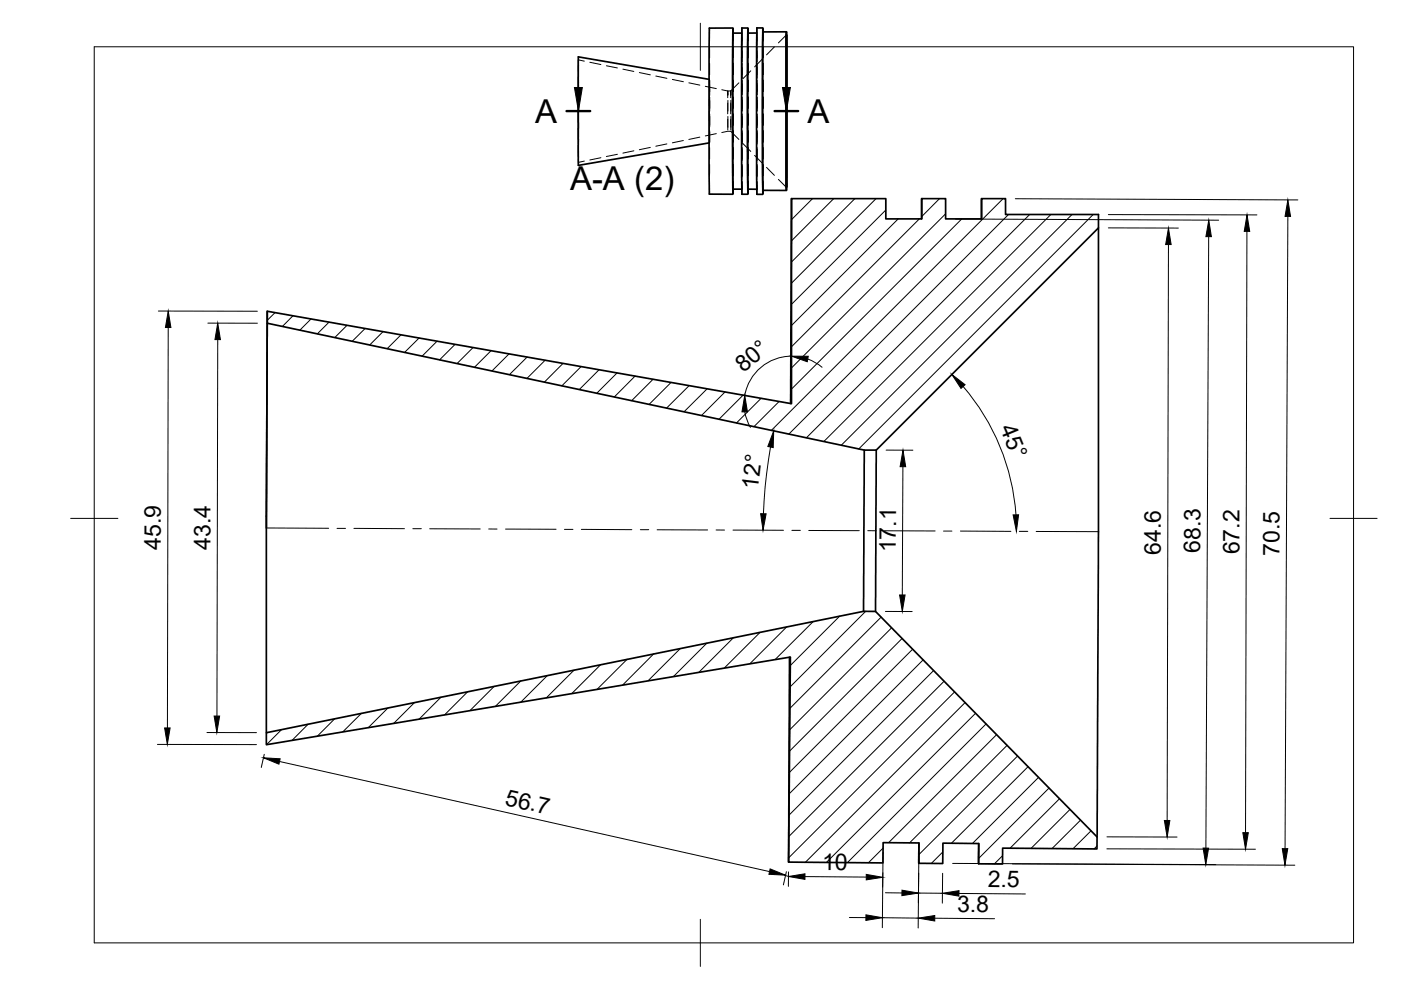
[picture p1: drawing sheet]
<svg xmlns="http://www.w3.org/2000/svg" width="297mm" height="210mm" viewBox="0 0 297 210" stroke-linecap="round" stroke-linejoin="round" font-family="sans-serif">
<defs><g id="words">
<g font-size="7">
<text x="113.5" y="26">A</text>
<text x="171.2" y="26">A</text>
<text x="120.9" y="40.2">A-A (2)</text>
</g>
<g font-size="4.9">
<text x="157.6" y="79.1" transform="rotate(-40 157.6 79.1)">80°</text>
<text x="212" y="90.8" transform="rotate(68 212 90.8)">45°</text>
<text x="160.7" y="103.8" transform="rotate(-83 160.7 103.8)">12°</text>
<text x="34.1" y="116.6" transform="rotate(-90 34.1 116.6)">45.9</text>
<text x="44.6" y="116.6" transform="rotate(-90 44.6 116.6)">43.4</text>
<text x="189.9" y="117.1" transform="rotate(-90 189.9 117.1)">17.1</text>
<text x="246.1" y="117.7" transform="rotate(-90 246.1 117.7)">64.6</text>
<text x="254.5" y="117.2" transform="rotate(-90 254.5 117.2)">68.3</text>
<text x="262.8" y="117.5" transform="rotate(-90 262.8 117.5)">67.2</text>
<text x="271.3" y="117.9" transform="rotate(-90 271.3 117.9)">70.5</text>
<text x="106.9" y="170.7" transform="rotate(13 106.9 170.7)">56.7</text>
<text x="174.3" y="184.4">10</text>
<text x="209.4" y="188" transform="rotate(1 209.4 188)">2.5</text>
<text x="202.9" y="193.3" transform="rotate(1 202.9 193.3)">3.8</text>
</g>
</g></defs>
<!-- layer: Visible -->
<g fill="none" stroke="#000" stroke-width=".36">
<path d="M122.6 12.1l27.7 4.7M122.6 12v23M155.4 5.9l-5 .1v35.1M155.4 5.9v35.2zM155.4 7h1.9M157.3 5.9h1.3M157.3 5.9v35.3M158.6 5.9v35.3zM160.4 7h-1.8M160.5 5.9h1.2M160.5 5.9v35.3M161.7 5.9v35.3z"/>
<path d="M166.7 6.7l-5 .1M166.7 6.7v33.7zM166.8 7.4v32.3zM150.3 30.3l-27.7 4.8M150.4 41.2h5M155.4 40.1h1.9M157.3 41.2h1.3M158.6 40.1h1.8M160.5 41.2h1.2M161.7 40.4h5M167.8 42.1l-.2 43.4M195.4 42.1v4.3"/>
<path d="M208.1 42.1v4.3M232.9 48.3l-47.1 47.1M56.7 66l-.2 89.4M56.7 68.5l-.2 43.5M183.2 95.4l-.1 34.2M185.8 95.4h-2.6l-126.5-26.9v-2.5l111.1 19.6v-43.5h20v4.3h7.6v-4.3h5.1v4.3h7.6v-4.3h5.1v3.4h19.7v67.2l-.3 64.8M185.8 95.4l-.2 34.2M167.4 139.4l-.2 43.4M56.5 155.4l126.6-25.8h2.5l47 47.9v2.5l-20-.2v3.4l-5.1-.1v-4.2l-7.6-.1v4.3l-5.1-.1v-4.3h-7.6v4.3l-20-.2 .4-43.5-111.1 18.6zM194.8 178.7v4.3M207.5 178.9v4.2"/>
</g>
<!-- layer: Hidden -->
<g fill="none" stroke="#000" stroke-width=".21">
<path d="M122.6 19.9v2.4M122.6 16.3v2.4M122.6 12.1l.1 1.9M122.7 17.5v2.4M122.7 13.9v2.4M122.7 15.2v2.4M122.7 18.8v2.4M123.9 13l-1.3-.3v2.4M125.1 13.2l2.3 .5M128.6 13.9l2.3 .5M132.1 14.7l2.3 .4M135.6 15.4l2.3 .5"/>
<path d="M139 16.1l2.4 .5M142.6 16.8l2.3 .5M146 17.6l2.4 .4M149.5 18.3l2.4 .5M150.3 16.8l.1 2.3M150.4 6v2.7M150.4 9.9l.1 2.3M150.5 18v2.2M150.5 13.4v2.4M150.5 17v2.4M155.4 7v1.7zM155.4 13.4l.1 2.4z"/>
<path d="M155.4 9.9v2.3zM155.5 17v2.4zM156.7 17.6l-1.8 1.7-1.9-.3M157.2 14.9v2.3M157.2 18.3v2.4M157.2 11.4v2.3M157.3 7.9l-.1 2.3M157.3 7h.1M157.3 5.9v2.8M157.3 7.3v2.3M157.4 13.4v2.4M157.4 9.9v2.3"/>
<path d="M157.4 14.3v2.3M157.4 10.8v2.3M157.4 17v2.4M157.4 17.8v2.3M158.6 7v1.7v-1.7M158.6 9.9v2.3v-2.3M158.6 13.4v2.4zM158.6 17v2.4zM159.2 15l-1.7 1.7M160.4 14.9v2.3M160.4 18.3v2.4M160.4 11.4v2.3"/>
<path d="M160.4 7.9v2.3M160.4 7h.1M160.5 5.9v2.8M160.5 7.3v2.3M160.5 10.8v2.3M160.5 9.9v2.3M160.5 17.8v2.3M160.5 14.3v2.3M160.5 17v2.4M160.5 13.4v2.4M161.7 12.5l-1.7 1.7M161.7 6.8l.1 1.9v-1.9"/>
<path d="M161.8 9.9v2.3zM161.8 17v2.4zM161.8 13.4v2.4zM164.2 9.9l-1.7 1.7M166.8 7.4l-1.8 1.7M122.6 23.6v2.4M122.6 27.2v2.4M122.6 30.8v2.4M122.7 32l-.1 2.4 1.3-.2M122.7 33.1l-.1 2M122.7 21.1v2.5M122.7 28.4v2.4"/>
<path d="M122.7 22.4v4.8M122.7 29.5v2.4M122.7 25.9v2.4M127.4 33.4l-2.3 .5M130.9 32.7l-2.3 .5M134.4 32l-2.3 .5M137.9 31.3l-2.3 .4M141.4 30.5l-2.4 .5M144.9 29.8l-2.3 .5M148.4 29.1l-2.4 .5M150.4 20.2v2.3M150.4 23.6v2.2"/>
<path d="M150.4 26.9v2.3M150.4 38.5v2.7M150.5 28v2.2l-.2 .1M150.5 34.9l-.1 2.4M150.5 31.3v2.4M150.5 21.3v2.3M150.5 24.7v2.2M150.5 27.7v2.4M150.5 24.2v2.3M150.5 20.6v2.4M151.9 28.3l-2.4 .5M153 28.1l1.9-.3 1.8 1.8"/>
<path d="M154.3 21.9v2.2M154.3 25.3v2.3M154.3 21.3v2.3M154.3 20.1v-.8v1.4M154.3 24.7v2.3M154.9 21.9v2.2M154.9 25.3v2.3M155 21.3v2.3M155 20.1l-.1-.8v1.4M155 24.7v2.3M155.4 38.5v1.6zM155.4 34.9v2.4z"/>
<path d="M155.5 31.3l-.1 2.4zM155.5 27.7v2.4M155.5 24.2v2.3M155.5 20.6v2.4M157.2 21.8v2.3M157.2 25.3v2.3M157.2 28.8v2.3M157.2 32.3v2.3M157.2 35.8l.1 2.3M157.3 38.5v2.7M157.3 38.7v1.4v-.9M157.4 34.9v2.4"/>
<path d="M157.4 35.2l-.1 2.3M157.4 31.7v2.3M157.4 31.3v2.4M157.4 27.7v2.4M157.4 24.2v2.3M157.4 20.6v2.4M157.4 21.2v2.4M157.4 28.2v2.3M157.4 24.7v2.3M157.5 30.4l1.7 1.7M158.6 37.3v-2.4v2.4M158.6 31.3v2.4z"/>
<path d="M158.6 27.7v2.4M158.6 24.2v2.3M158.6 20.6v2.4M160 32.9l1.7 1.7M160.4 21.8v2.3M160.4 25.3v2.3M160.4 28.8v2.3M160.4 32.3v2.3M160.4 35.8v2.3M160.5 38.7v1.4l-.1-.8M160.5 38.5v2.7M160.5 35.2v2.3"/>
<path d="M160.5 31.7v2.3M160.5 34.9v2.4M160.5 31.3v2.4M160.5 21.2v2.4M160.5 28.2v2.3M160.5 24.7v2.3M160.5 27.7v2.4M160.5 24.2v2.3M160.5 20.6v2.4M161.8 34.9v2.4zM161.8 31.3v2.4zM161.8 27.7v2.4z"/>
<path d="M161.8 24.2v2.3zM161.8 20.6v2.4zM162.5 35.5l1.7 1.7M165 38l1.8 1.7M157.3 40.1h.1M158.6 40.1v-1.6v1.6M160.4 40.1h.1M161.7 40.4l.1-1.9v1.9"/>
</g>
<!-- layer: BORDER -->
<path d="M20 9.9h267v190h-267zM148.5 4.9v10M15 109.9h10M282 109.9h10M148.5 194.9v10" fill="none" stroke="#000" stroke-width=".21"/>
<!-- layer: Hatching -->
<g fill="none" stroke="#000" stroke-width=".21">
<path d="M172.3 42.1l-4.5 4.5M176.8 42.1l-9 9M181.3 42.1l-13.5 13.5M185.7 42.1l-17.9 17.9M187.8 44.5l-20 20M190.4 46.4l-22.6 22.6M194.9 46.4l-27.1 27.1M199.2 42.1l-3.8 3.8M200.5 45.3l-32.7 32.7M203.9 46.4l-36.1 36.1M208.2 42.1l-.1 .1M212.7 42.1l-49.1 49.1"/>
<path d="M213.8 45.5l-46.5 46.5M218.3 45.5l-47.3 47.3M222.8 45.5l-48.1 48.1M227.3 45.5l-48.9 48.9M231.8 45.5l-49.7 49.7M58.3 66.3l-1.6 1.6M62.1 66.9l-2.2 2.3M66 67.6l-2.4 2.4M69.8 68.3l-2.5 2.5M73.6 69l-2.6 2.6M77.4 69.7l-2.7 2.7M81.2 70.3l-2.8 2.8"/>
<path d="M85 71l-2.9 2.9M88.9 71.7l-3.1 3M92.7 72.3l-3.2 3.2M96.5 73l-3.3 3.3M100.3 73.7l-3.4 3.4M104.1 74.4l-3.5 3.5M107.9 75l-3.6 3.6M111.8 75.7l-3.8 3.7M115.6 76.4l-3.9 3.8M119.4 77l-4 4M123.2 77.7l-4.1 4.1M127 78.4l-4.2 4.2"/>
<path d="M130.8 79.1l-4.3 4.3M134.7 79.7l-4.5 4.5M138.5 80.4l-4.6 4.6M142.3 81.1l-4.7 4.6M146.1 81.8l-4.8 4.7M149.9 82.4l-4.9 4.9M153.7 83.1l-5 5M157.6 83.8l-5.2 5.1M161.4 84.4l-5.3 5.3M165.2 85.1l-5.3 5.4M133 139.8l-6.4 6.3M138.6 138.6l-6.6 6.7"/>
<path d="M144.3 137.5l-6.9 6.8M149.9 136.3l-7.1 7.2M155.5 135.2l-7.3 7.4M161.2 134.1l-7.6 7.5M166.8 132.9l-7.8 7.9M172.4 131.8l-8.1 8M178.1 130.6l-10.5 10.5M183.6 129.6l-16.1 16M186.8 130.8l-19.3 19.4M189 133.1l-21.6 21.6M191.3 135.4l-23.9 23.9M193.5 137.6l-26.1 26.2"/>
<path d="M195.7 139.9l-28.4 28.4M59.7 154.7l-3.2 3.2M65.3 153.5l-3.4 3.5M71 152.4l-3.7 3.7M76.6 151.2l-3.9 4M82.3 150.1l-4.2 4.2M87.9 149l-4.4 4.4M93.5 147.8l-4.6 4.7M99.2 146.7l-4.9 4.9M104.8 145.5l-5.1 5.2M110.4 144.4l-5.4 5.4M116.1 143.2l-5.7 5.7"/>
<path d="M121.7 142.1l-5.9 5.9M127.3 140.9l-6.1 6.2M198 142.2l-30.7 30.6M200.2 144.4l-33 33M202.4 146.7l-35.2 35.2M204.6 149l-33.8 33.8M206.8 151.2l-31.6 31.6M209.1 153.5l-29.4 29.4M211.3 155.8l-22.9 22.9M213.5 158l-20.7 20.7M187.2 179.8l-3.1 3.1M215.8 160.3l-21 20.9"/>
<path d="M218 162.6l-16.3 16.2M220.2 164.8l-14 14M222.4 167.1l-14.9 14.9M224.6 169.3l-10.4 10.5M226.9 171.6l-8.3 8.2M229.1 173.9l-6 6M231.3 176.1l-3.8 3.8M232.6 179.4l-.6 .6M199.9 180.6l-2.4 2.4M212.6 181.4l-1.8 1.7"/>
</g>
<!-- layer: Section Lines -->
<path d="M120.1 23.6h5M164.2 23.6h5" fill="none" stroke="#000" stroke-width=".51"/>
<path d="M122.6 13.6v5M166.7 13.6v5" fill="none" stroke="#000" stroke-width=".21"/>
<path d="M121.8 18.6h1.7l-.9 5zM165.9 18.6h1.7l-.9 5z" fill="#000" stroke="#000" stroke-width=".21"/>
<!-- layer: FD_Dimensions -->
<g fill="none" stroke="#000" stroke-width=".21">
<path d="M202.6 46.4l55.8 .3M215.3 42.1l59.9 .3M235 48.3l14.8 .1M235 45.5l31.5 .1M247.7 51.9l-.2 122.1M256.3 50.2l-.6 129.6M264.4 49.1l-.3 127.4M273 45.9l-.5 134M33.6 65.9l21 .1M35.7 69.4l-.2 84.9M44.1 68.5h10.5M46.2 72l-.2 79.8"/>
<path d="M167.8 75.5a10.1 10.1 0 0 0-9.9 8.3M171.3 76.1l1.6 .8 1.4 1M157.9 87.3l.5 1.7 .7 1.6M163.4 94.8l-.5 2.8a95.4 95.4 0 0 0-1 11.3M187.9 95.4l5.6 .1M191.4 98.9l-.1 27.2M204.2 82a46.7 46.7 0 0 1 11.2 27.1M187.7 129.6l5.7 .1M33.4 157.8l21 .1M43.9 155.3h10.5M56 159.9l-.6 2.8M59.3 161.5l103.9 23.3"/>
<path d="M234.7 180l31.5 .1M234.7 177.4l14.9 .1M166.7 184.8l-.6 2.8M167.2 184.9v3M170.7 185.9l13 .1M180.1 194.5l3.5 .1M187.1 194.6l7.6 .1M187.2 185.1l-.1 3M187.2 180.7l-.1 16M187.7 189.3h3.5M194.7 189.3l5.1 .1M194.8 180.8l-.1 16"/>
<path d="M198.2 194.7l12.7 .1M199.9 185.2l-.1 6.3M202 183.1l55.7 .2M203.3 189.4l14.1 .1M214.7 183.2l59.8 .2"/>
</g>
<g fill="#000" stroke="#000" stroke-width=".21">
<path d="M247.7 48.4l.6 3.5h-1.2zM256.3 46.7l.5 3.5h-1.1zM264.4 45.6l.6 3.5h-1.2zM273 42.4l.6 3.5h-1.1zM35.7 65.9l.5 3.5h-1.1zM46.2 68.5l.5 3.5h-1.1zM167.8 75.5h3.6l-.2 1.2zM157.9 83.8l.6 3.5h-1.2zM164 91.3l-.1 3.6-1.1-.2zM191.5 95.5l.5 3.4h-1.2zM201.8 79.4l2.8 2.2-.8 .8zM161.3 108.9h1.1l-.6 3.5z"/>
<path d="M214.8 109.2l1.2-.1-.5 3.6zM190.7 126.1h1.2l-.6 3.5zM34.9 154.3h1.2l-.6 3.5zM45.4 151.8h1.2l-.6 3.5zM55.9 160.7l3.5 .2-.3 1.1zM246.9 174h1.1l-.5 3.5zM255.1 179.8h1.1l-.5 3.5zM263.5 176.5h1.2l-.6 3.6zM271.9 179.9h1.1l-.6 3.5zM163.3 184.2l3.3 1.4-3.6-.2zM167.2 185.8l3.5-.5v1.2zM183.6 194l3.5 .6-3.5 .5z"/>
<path d="M183.7 185.4l3.5 .6-3.5 .6zM191.2 188.7l3.5 .6-3.5 .6zM194.7 194.7l3.5-.6v1.2zM199.8 189.4l3.5-.6v1.2z"/>
</g>
<!-- layer: Smart Centers -->
<g fill="none" stroke="#000" stroke-width=".21">
<path d="M56.5 111.9l13.2 .1M71.5 112h1.8M75 112l10.7 .1M87.5 112.1h1.8M91.1 112.1l10.7 .1M103.6 112.2h1.8M107.2 112.2h10.7M119.7 112.2h1.8M123.3 112.2l10.7 .1M135.8 112.3h1.7M139.3 112.3l10.7 .1M151.8 112.4h1.8"/>
<path d="M155.4 112.4h10.7M167.9 112.5h1.8M171.5 112.5h10.7M184 112.5h1.8M187.5 112.5l10.8 .1M200 112.6h1.8M203.6 112.6l10.7 .1M216.1 112.7h1.8M219.7 112.7h13.2"/>
</g>
<use href="#words"/>
</svg>
